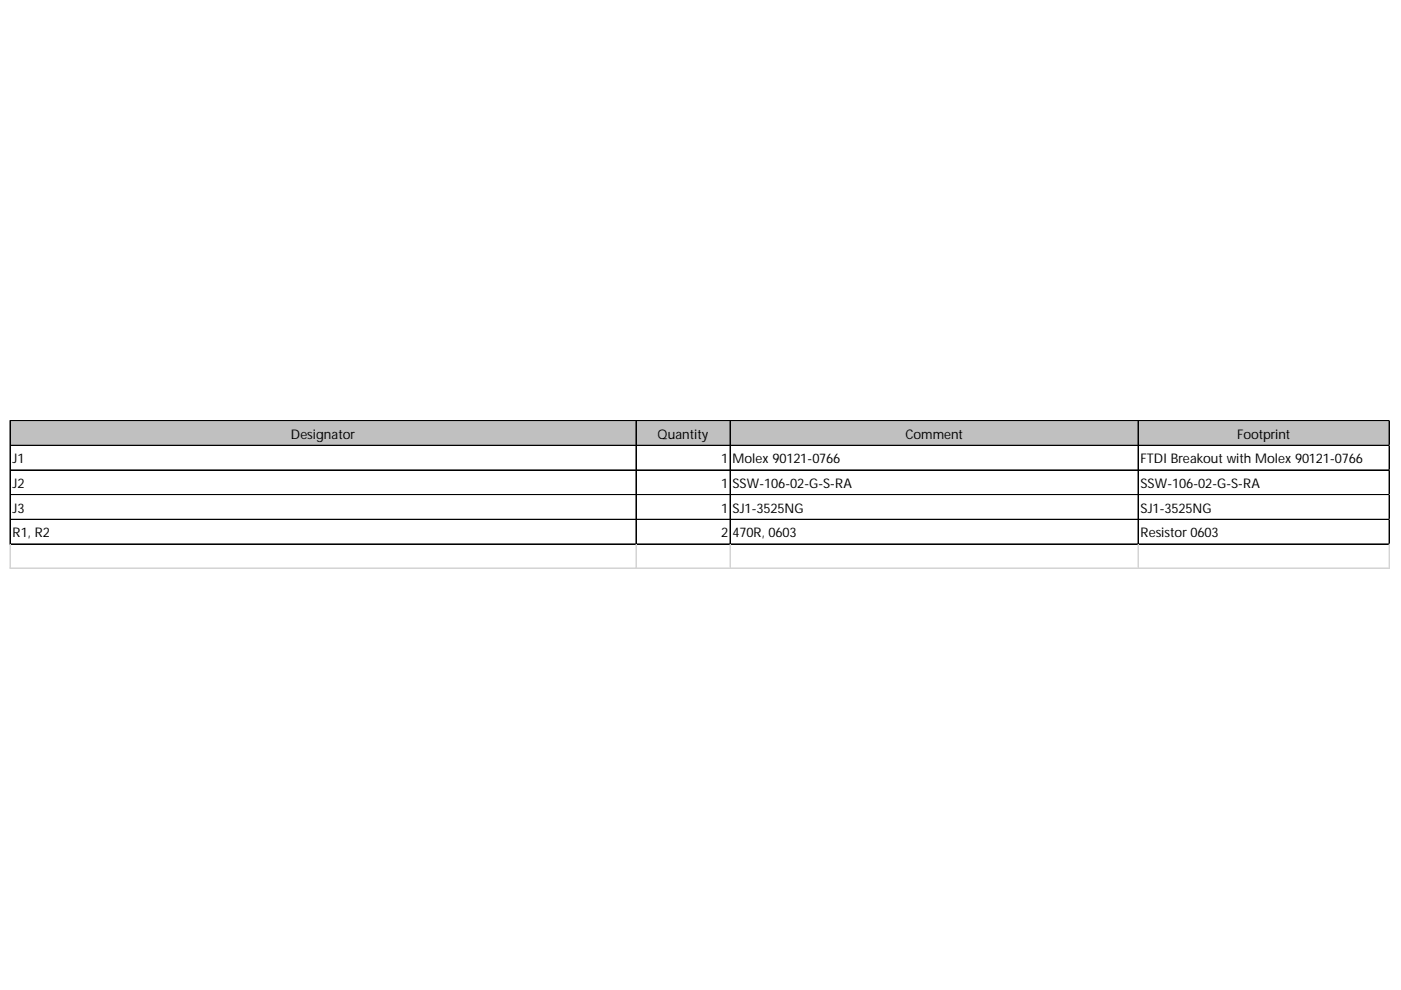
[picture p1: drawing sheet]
<svg xmlns="http://www.w3.org/2000/svg" width="297mm" height="210mm" viewBox="0 0 297 210" stroke-linecap="round" stroke-linejoin="round" font-family="sans-serif">
<defs><g id="words">
<g font-size="2.8">
<text x="61.7" y="93">Designator</text>
<text x="139.4" y="93">Quantity</text>
<text x="192" y="93">Comment</text>
<text x="262.3" y="93">Footprint</text>
<text x="2.7" y="98.2">J1</text>
<text x="152.9" y="98.2">1</text>
<text x="155.3" y="98.2">Molex 90121-0766</text>
<text x="241.8" y="98.2">FTDI Breakout with Molex 90121-0766</text>
<text x="2.7" y="103.5">J2</text>
<text x="152.9" y="103.5">1</text>
<text x="155.3" y="103.5">SSW-106-02-G-S-RA</text>
<text x="241.8" y="103.5">SSW-106-02-G-S-RA</text>
<text x="2.7" y="108.7">J3</text>
<text x="2.7" y="113.9">R1, R2</text>
<text x="152.9" y="108.7">1</text>
<text x="152.9" y="113.9">2</text>
<text x="155.3" y="108.7">SJ1-3525NG</text>
<text x="155.3" y="113.9">470R, 0603</text>
<text x="241.8" y="108.7">SJ1-3525NG</text>
<text x="241.8" y="113.9">Resistor0603</text>
</g>
</g></defs>
<path d="M2.2 89.3h292.4v5.2h-292.4z" fill="#c0c0c0"/>
<g fill="none" stroke="#000" stroke-width=".21">
<path d="M2.1 89.2v26.3M2.2 89.2v26.3M2.3 89.2h292.3M2.3 94.4h292.3M2.3 94.5h292.3M2.3 99.6h292.3M2.3 99.7h292.3M134.8 89.3v26.2M134.9 89.3v26.2M154.8 89.3v26.2M241.3 89.3v26.2M241.4 89.3v26.2"/>
<path d="M294.5 89.3v26.2M294.6 89.3v26.2M2.3 104.9h292.3M2.3 110.1h292.3M2.3 110.2h292.3M2.3 115.3h292.3M2.3 115.4h292.3"/>
</g>
<path d="M294.6 89.2h.1M2.1 115.5v5.1M2.2 115.5v5.1M134.8 115.5v5.1M134.9 115.5v5.1M154.8 115.5v5.1M241.3 115.5v5.1M241.4 115.5v5.1M294.5 115.5v5.1M294.6 115.5v5.1" fill="none" stroke="#d4d4d4" stroke-width=".21"/>
<path d="M294.6 89.2l.1 .1z" fill="#d4d4d4"/>
<path d="M294.6 94.4h.1" fill="none" stroke="#d4d4d4" stroke-width=".21"/>
<path d="M294.6 94.4l.1 .1z" fill="#d4d4d4"/>
<path d="M294.6 99.6h.1" fill="none" stroke="#d4d4d4" stroke-width=".21"/>
<path d="M294.6 99.6l.1 .2z" fill="#d4d4d4"/>
<path d="M294.6 104.9h.1" fill="none" stroke="#d4d4d4" stroke-width=".21"/>
<path d="M294.6 104.9l.1 .1z" fill="#d4d4d4"/>
<path d="M294.6 110.1h.1" fill="none" stroke="#d4d4d4" stroke-width=".21"/>
<path d="M294.6 110.1l.1 .1z" fill="#d4d4d4"/>
<path d="M294.6 115.3h.1" fill="none" stroke="#d4d4d4" stroke-width=".21"/>
<path d="M294.6 115.3l.1 .2z" fill="#d4d4d4"/>
<path d="M2.1 120.4h292.6M2.1 120.5h292.6" fill="none" stroke="#d4d4d4" stroke-width=".21"/>
<use href="#words"/>
</svg>
